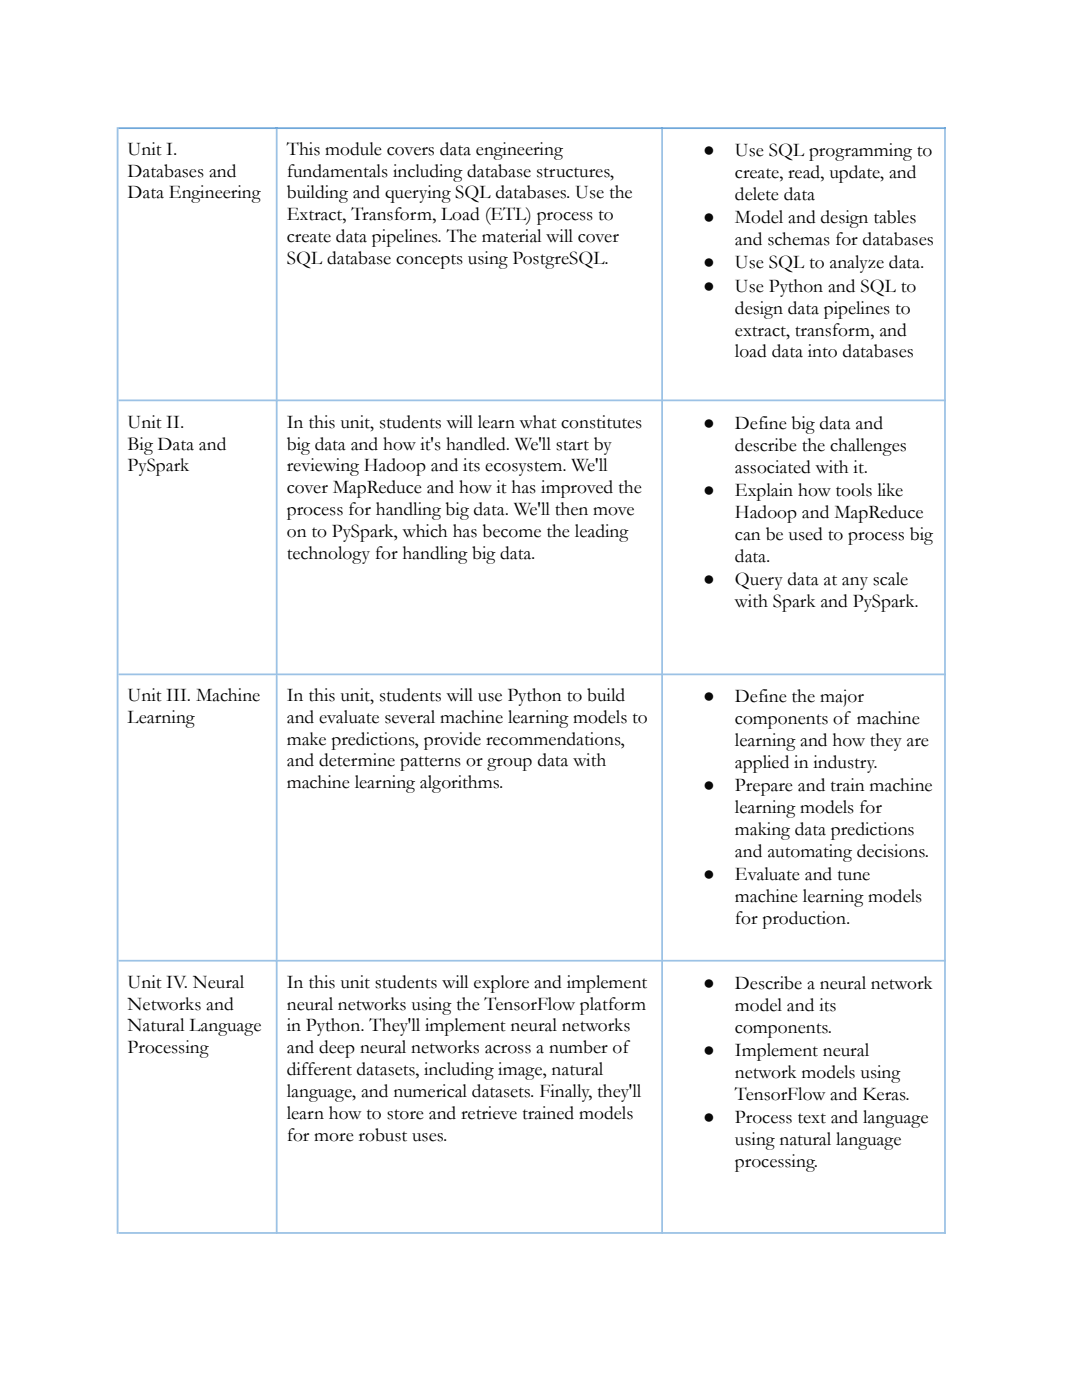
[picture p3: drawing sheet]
<svg xmlns="http://www.w3.org/2000/svg" width="216mm" height="279mm" viewBox="0 0 216 279" stroke-linecap="round" stroke-linejoin="round" font-family="sans-serif">
<defs><g id="words">
<g font-size="3.9">
<text x="25.5" y="30.9">Unit I.</text>
<text x="25.5" y="35.2">Databases and</text>
<text x="57.2" y="30.9">This module covers data engineering</text>
<text x="57.2" y="35.2">fundamentals including database structures,</text>
<text x="140.3" y="31.2">●</text>
<text x="146.7" y="31.2">Use SQL programming to</text>
<text x="146.7" y="35.5">create, read, update, and</text>
<text x="25.5" y="39.6">Data Engineering</text>
<text x="57.2" y="39.6">building and querying SQL databases. Use the</text>
<text x="146.7" y="39.9">delete data</text>
<text x="57.2" y="44">Extract, Transform, Load (ETL) process to</text>
<text x="140.3" y="44.5">●</text>
<text x="146.7" y="44.5">Model and design tables</text>
<text x="57.2" y="48.3">create data pipelines. The material will cover</text>
<text x="57.2" y="52.7">SQL database concepts using PostgreSQL.</text>
<text x="140.3" y="53.6">●</text>
<text x="146.7" y="48.9">and schemas for databases</text>
<text x="146.7" y="53.6">Use SQL to analyze data.</text>
<text x="140.3" y="58.2">●</text>
<text x="146.7" y="58.2">Use Python and SQL to</text>
<text x="146.7" y="62.6">design data pipelines to</text>
<text x="146.7" y="67">extract, transform, and</text>
<text x="146.7" y="71.3">load data into databases</text>
<text x="25.5" y="85.4">Unit II.</text>
<text x="25.5" y="89.7">Big Data and</text>
<text x="57.2" y="85.4">In this unit, students will learn what constitutes</text>
<text x="57.2" y="89.7">big data and how it's handled. We'll start by</text>
<text x="140.3" y="85.7">●</text>
<text x="146.7" y="85.7">Define big data and</text>
<text x="25.5" y="94.1">PySpark</text>
<text x="57.2" y="94.1">reviewing Hadoop and its ecosystem. We'll</text>
<text x="146.7" y="90">describe the challenges</text>
<text x="146.7" y="94.4">associated with it.</text>
<text x="57.2" y="98.5">cover MapReduce and how it has improved the</text>
<text x="140.3" y="99.1">●</text>
<text x="146.7" y="99.1">Explain how tools like</text>
<text x="57.2" y="102.8">process for handling big data. We'll then move</text>
<text x="57.2" y="107.2">on to PySpark, which has become the leading</text>
<text x="146.7" y="103.4">Hadoop and MapReduce</text>
<text x="146.7" y="107.8">can be used to process big</text>
<text x="57.2" y="111.6">t</text>
<text x="58.4" y="111.6">echnology for handling big data.</text>
<text x="146.7" y="112.2">data.</text>
<text x="140.3" y="116.8">●</text>
<text x="146.7" y="116.8">Query data at any scale</text>
<text x="146.7" y="121.2">with Spark and PySpark.</text>
<text x="25.5" y="139.9">Unit III. Machine</text>
<text x="57.2" y="139.9">In this unit, students will use Python to build</text>
<text x="140.3" y="140.2">●</text>
<text x="146.7" y="140.2">Define the major</text>
<text x="25.5" y="144.2">Learning</text>
<text x="57.2" y="144.2">and evaluate several machine learning models to</text>
<text x="57.2" y="148.6">make predictions, provide recommendations,</text>
<text x="146.7" y="144.5">components of machine</text>
<text x="146.7" y="148.9">learning and how they are</text>
<text x="57.2" y="153">and determine patterns or group data with</text>
<text x="146.7" y="153.3">applied in industry.</text>
<text x="57.2" y="157.3">machine learning algorithms.</text>
<text x="140.3" y="157.9">●</text>
<text x="146.7" y="157.9">Prepare and train machine</text>
<text x="146.7" y="162.3">learning models for</text>
<text x="146.7" y="166.7">making data predictions</text>
<text x="146.7" y="171">and automating decisions.</text>
<text x="140.3" y="175.7">●</text>
<text x="146.7" y="175.7">Evaluate and tune</text>
<text x="146.7" y="180">machine learning models</text>
<text x="146.7" y="184.4">for production.</text>
<text x="25.5" y="197.1">Unit IV. Neural</text>
<text x="57.2" y="197.1">In this unit students will explore and implement</text>
<text x="140.3" y="197.4">●</text>
<text x="146.7" y="197.4">Describe a neural network</text>
<text x="25.5" y="201.5">Networks and</text>
<text x="57.2" y="201.5">neural networks using the TensorFlow platform</text>
<text x="146.7" y="201.8">model and its</text>
<text x="25.5" y="205.8">Natural Language</text>
<text x="57.2" y="205.8">i</text>
<text x="58.1" y="205.8">n Python. They'll implement neural networks</text>
<text x="146.7" y="206.1">components.</text>
<text x="25.5" y="210.2">Processing</text>
<text x="57.2" y="210.2">and deep neural networks across a number of</text>
<text x="57.2" y="214.6">different datasets, including image, natural</text>
<text x="140.3" y="210.8">●</text>
<text x="146.7" y="210.8">Implement neural</text>
<text x="146.7" y="215.2">network models using</text>
<text x="57.2" y="218.9">l</text>
<text x="58.1" y="218.9">anguage, and numerical datasets. Finally, they'll</text>
<text x="146.7" y="219.5">TensorFlow and Keras.</text>
<text x="57.2" y="223.3">l</text>
<text x="57.2" y="227.7">for more robust uses.</text>
<text x="58.1" y="223.3">earn how to store and retrieve trained models</text>
<text x="140.3" y="224.2">●</text>
<text x="146.7" y="224.2">Process text and language</text>
<text x="146.7" y="228.6">using natural language</text>
<text x="146.7" y="232.9">processing.</text>
</g>
</g></defs>
<path d="M23.5 25.4v220.8M55.2 25.4v220.8M132.1 25.4v220.8M188.6 25.4v220.8M23.6 79.9h165.1M23.6 134.6h165.1M23.6 191.7h165.1M23.6 246.1h165.1" fill="none" stroke="#9cc2e5" stroke-width=".35"/>
<path d="M23.6 25.6h165.1" fill="none" stroke="#5b9bd5" stroke-width=".35"/>
<use href="#words"/>
</svg>
